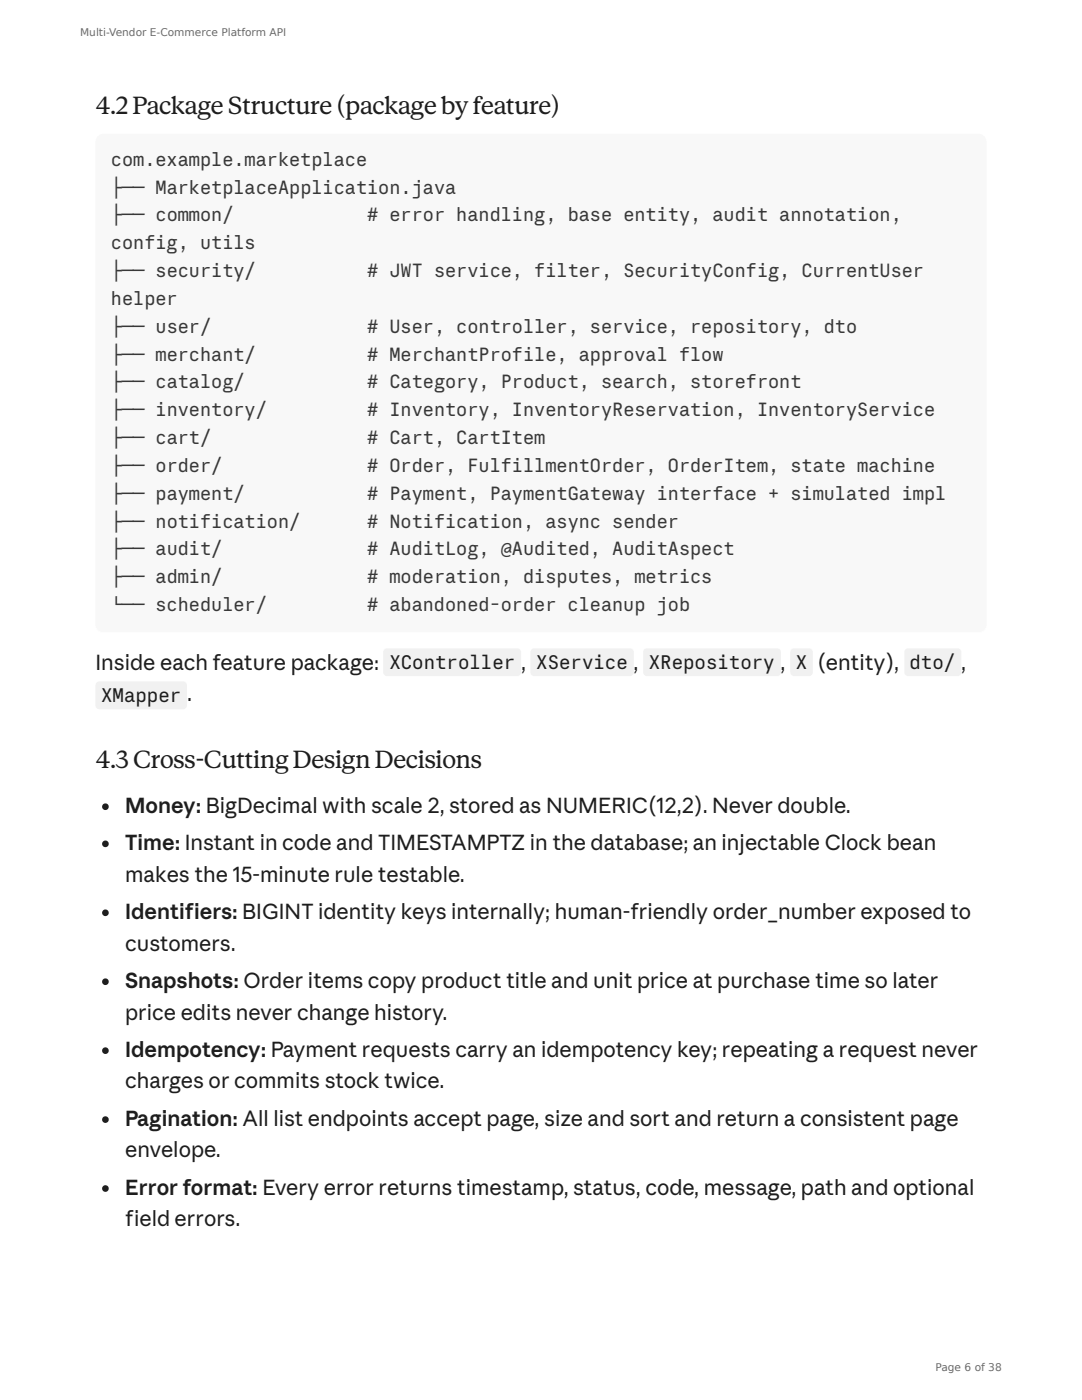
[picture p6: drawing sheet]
<svg xmlns="http://www.w3.org/2000/svg" width="216mm" height="279mm" viewBox="0 0 216 279" stroke-linecap="round" stroke-linejoin="round" font-family="sans-serif">
<defs><g id="words">
<g font-size="4.8" fill="#1f1e1d">
<text x="19" y="22.8">4.2PackageStructure(packagebyfeature)</text>
<text x="19" y="153.2">4.3Cross-CuttingDesignDecisions</text>
</g>
<g font-size="4.2" fill="#1f1e1d">
<text x="19" y="133.6">Inside each feature package:</text>
<text x="163.1" y="133.6">(entity),</text>
<text x="37.3" y="140">.</text>
<text x="25" y="162.2">Money: BigDecimal with scale 2, stored as NUMERIC(12,2). Never double.</text>
<text x="25" y="169.6">Time: Instant in code and TIMESTAMPTZ in the database; an injectable Clock bean</text>
<text x="25" y="175.9">makes the 15-minute rule testable.</text>
<text x="25" y="183.4">Identifiers: BIGINT identity keys internally; human-friendly order_number exposed to</text>
<text x="25" y="189.7">customers.</text>
<text x="25" y="197.1">Snapshots: Order items copy product title and unit price at purchase time so later</text>
<text x="25" y="203.5">price edits never change history.</text>
<text x="25" y="210.9">Idempotency: Payment requests carry an idempotency key; repeating a request never</text>
<text x="25" y="217.2">charges or commits stock twice.</text>
<text x="25" y="224.6">Pagination: All list endpoints accept page, size and sort and return a consistent page</text>
<text x="25" y="231">envelope.</text>
<text x="25" y="238.4">Error format: Every error returns timestamp, status, code, message, path and optional</text>
<text x="25" y="244.7">field errors.</text>
</g>
<g font-size="3.8" fill="#1f1e1d">
<text x="77.7" y="133.5">XController ,</text>
<text x="107" y="133.5">XService ,</text>
<text x="129.5" y="133.5">XRepository ,</text>
<text x="158.8" y="133.5">X</text>
<text x="181.5" y="133.5">dto/ ,</text>
<text x="20.2" y="140.1">XMapper</text>
</g>
<g font-size="3.7" fill="#393a34">
<text x="22.1" y="33.1">com.example.marketplace</text>
<text x="22.1" y="38.6">├── MarketplaceApplication.java</text>
<text x="22.1" y="44.2">├── common/</text>
<text x="73.3" y="44.2"># error handling, base entity, audit annotation,</text>
<text x="22.1" y="49.7">config, utils</text>
<text x="22.1" y="55.3">├── security/</text>
<text x="73.3" y="55.3"># JWT service, filter, SecurityConfig, CurrentUser</text>
<text x="22.1" y="60.9">helper</text>
<text x="22.1" y="66.4">├── user/</text>
<text x="22.1" y="72">├── merchant/</text>
<text x="73.3" y="66.4"># User, controller, service, repository, dto</text>
<text x="73.3" y="72"># MerchantProfile, approval flow</text>
<text x="22.1" y="77.5">├── catalog/</text>
<text x="73.3" y="77.5"># Category, Product, search, storefront</text>
<text x="22.1" y="83.1">├── inventory/</text>
<text x="73.3" y="83.1"># Inventory, InventoryReservation, InventoryService</text>
<text x="22.1" y="88.6">├── cart/</text>
<text x="73.3" y="88.6"># Cart, CartItem</text>
<text x="22.1" y="94.2">├── order/</text>
<text x="73.3" y="94.2"># Order, FulfillmentOrder, OrderItem, state machine</text>
<text x="22.1" y="99.7">├── payment/</text>
<text x="73.3" y="99.7"># Payment, PaymentGateway interface + simulated impl</text>
<text x="22.1" y="105.3">├── notification/</text>
<text x="73.3" y="105.3"># Notification, async sender</text>
<text x="22.1" y="110.9">├── audit/</text>
<text x="73.3" y="110.9"># AuditLog, @Audited, AuditAspect</text>
<text x="22.1" y="116.4">├── admin/</text>
<text x="73.3" y="116.4"># moderation, disputes, metrics</text>
<text x="22.1" y="122">└── scheduler/</text>
<text x="73.3" y="122"># abandoned-order cleanup job</text>
</g>
<g font-size="2.1" fill="#6b6b6b">
<text x="16" y="7.1">Multi-Vendor E-Commerce Platform API</text>
<text x="186.7" y="273.6">Page 6 of 38</text>
</g>
</g></defs>
<path d="M19.5 27.2l.5-.4 .6-.1h174.7a1.59 1.59 0 0 1 1.5 1.6v96.3a1.59 1.59 0 0 1-1.5 1.6h-174.7a1.59 1.59 0 0 1-1.6-1.6v-96.3l.2-.6z" fill="#f8f8f6"/>
<g fill="#f3f1ec">
<path d="M76.7 129.6l.6-.2h25.9a.79 .79 0 0 1 .8 .8v3.9a.79 .79 0 0 1-.8 .8h-25.9a.79 .79 0 0 1-.8-.8v-3.9z"/>
<path d="M106.1 129.6l.5-.2h19.1a.79 .79 0 0 1 .8 .8v3.9a.79 .79 0 0 1-.8 .8h-19.1a.79 .79 0 0 1-.8-.8v-3.9z"/>
<path d="M128.6 129.6l.5-.2h25.9a.79 .79 0 0 1 .8 .8v3.9a.79 .79 0 0 1-.8 .8h-25.9a.79 .79 0 0 1-.8-.8v-3.9z"/>
<path d="M157.9 129.6l.6-.2h2.9a.79 .79 0 0 1 .8 .8v3.9a.79 .79 0 0 1-.8 .8h-2.9a.79 .79 0 0 1-.8-.8v-3.9z"/>
<path d="M180.7 129.6l.5-.2h9.8a.79 .79 0 0 1 .8 .8v3.9a.79 .79 0 0 1-.8 .8h-9.8a.79 .79 0 0 1-.8-.8v-3.9z"/>
<path d="M19.3 136.2l.5-.2h16.7a.79 .79 0 0 1 .8 .8v4a.79 .79 0 0 1-.8 .8h-16.7a.79 .79 0 0 1-.8-.8v-4z"/>
</g>
<g fill="#1f1e1d">
<circle cx="21" cy="161" r=".66"/>
<circle cx="21" cy="168.4" r=".66"/>
<circle cx="21" cy="182.2" r=".66"/>
<circle cx="21" cy="195.9" r=".66"/>
<circle cx="21" cy="209.7" r=".66"/>
<circle cx="21" cy="223.4" r=".66"/>
<circle cx="21" cy="237.2" r=".66"/>
</g>
<use href="#words"/>
</svg>
